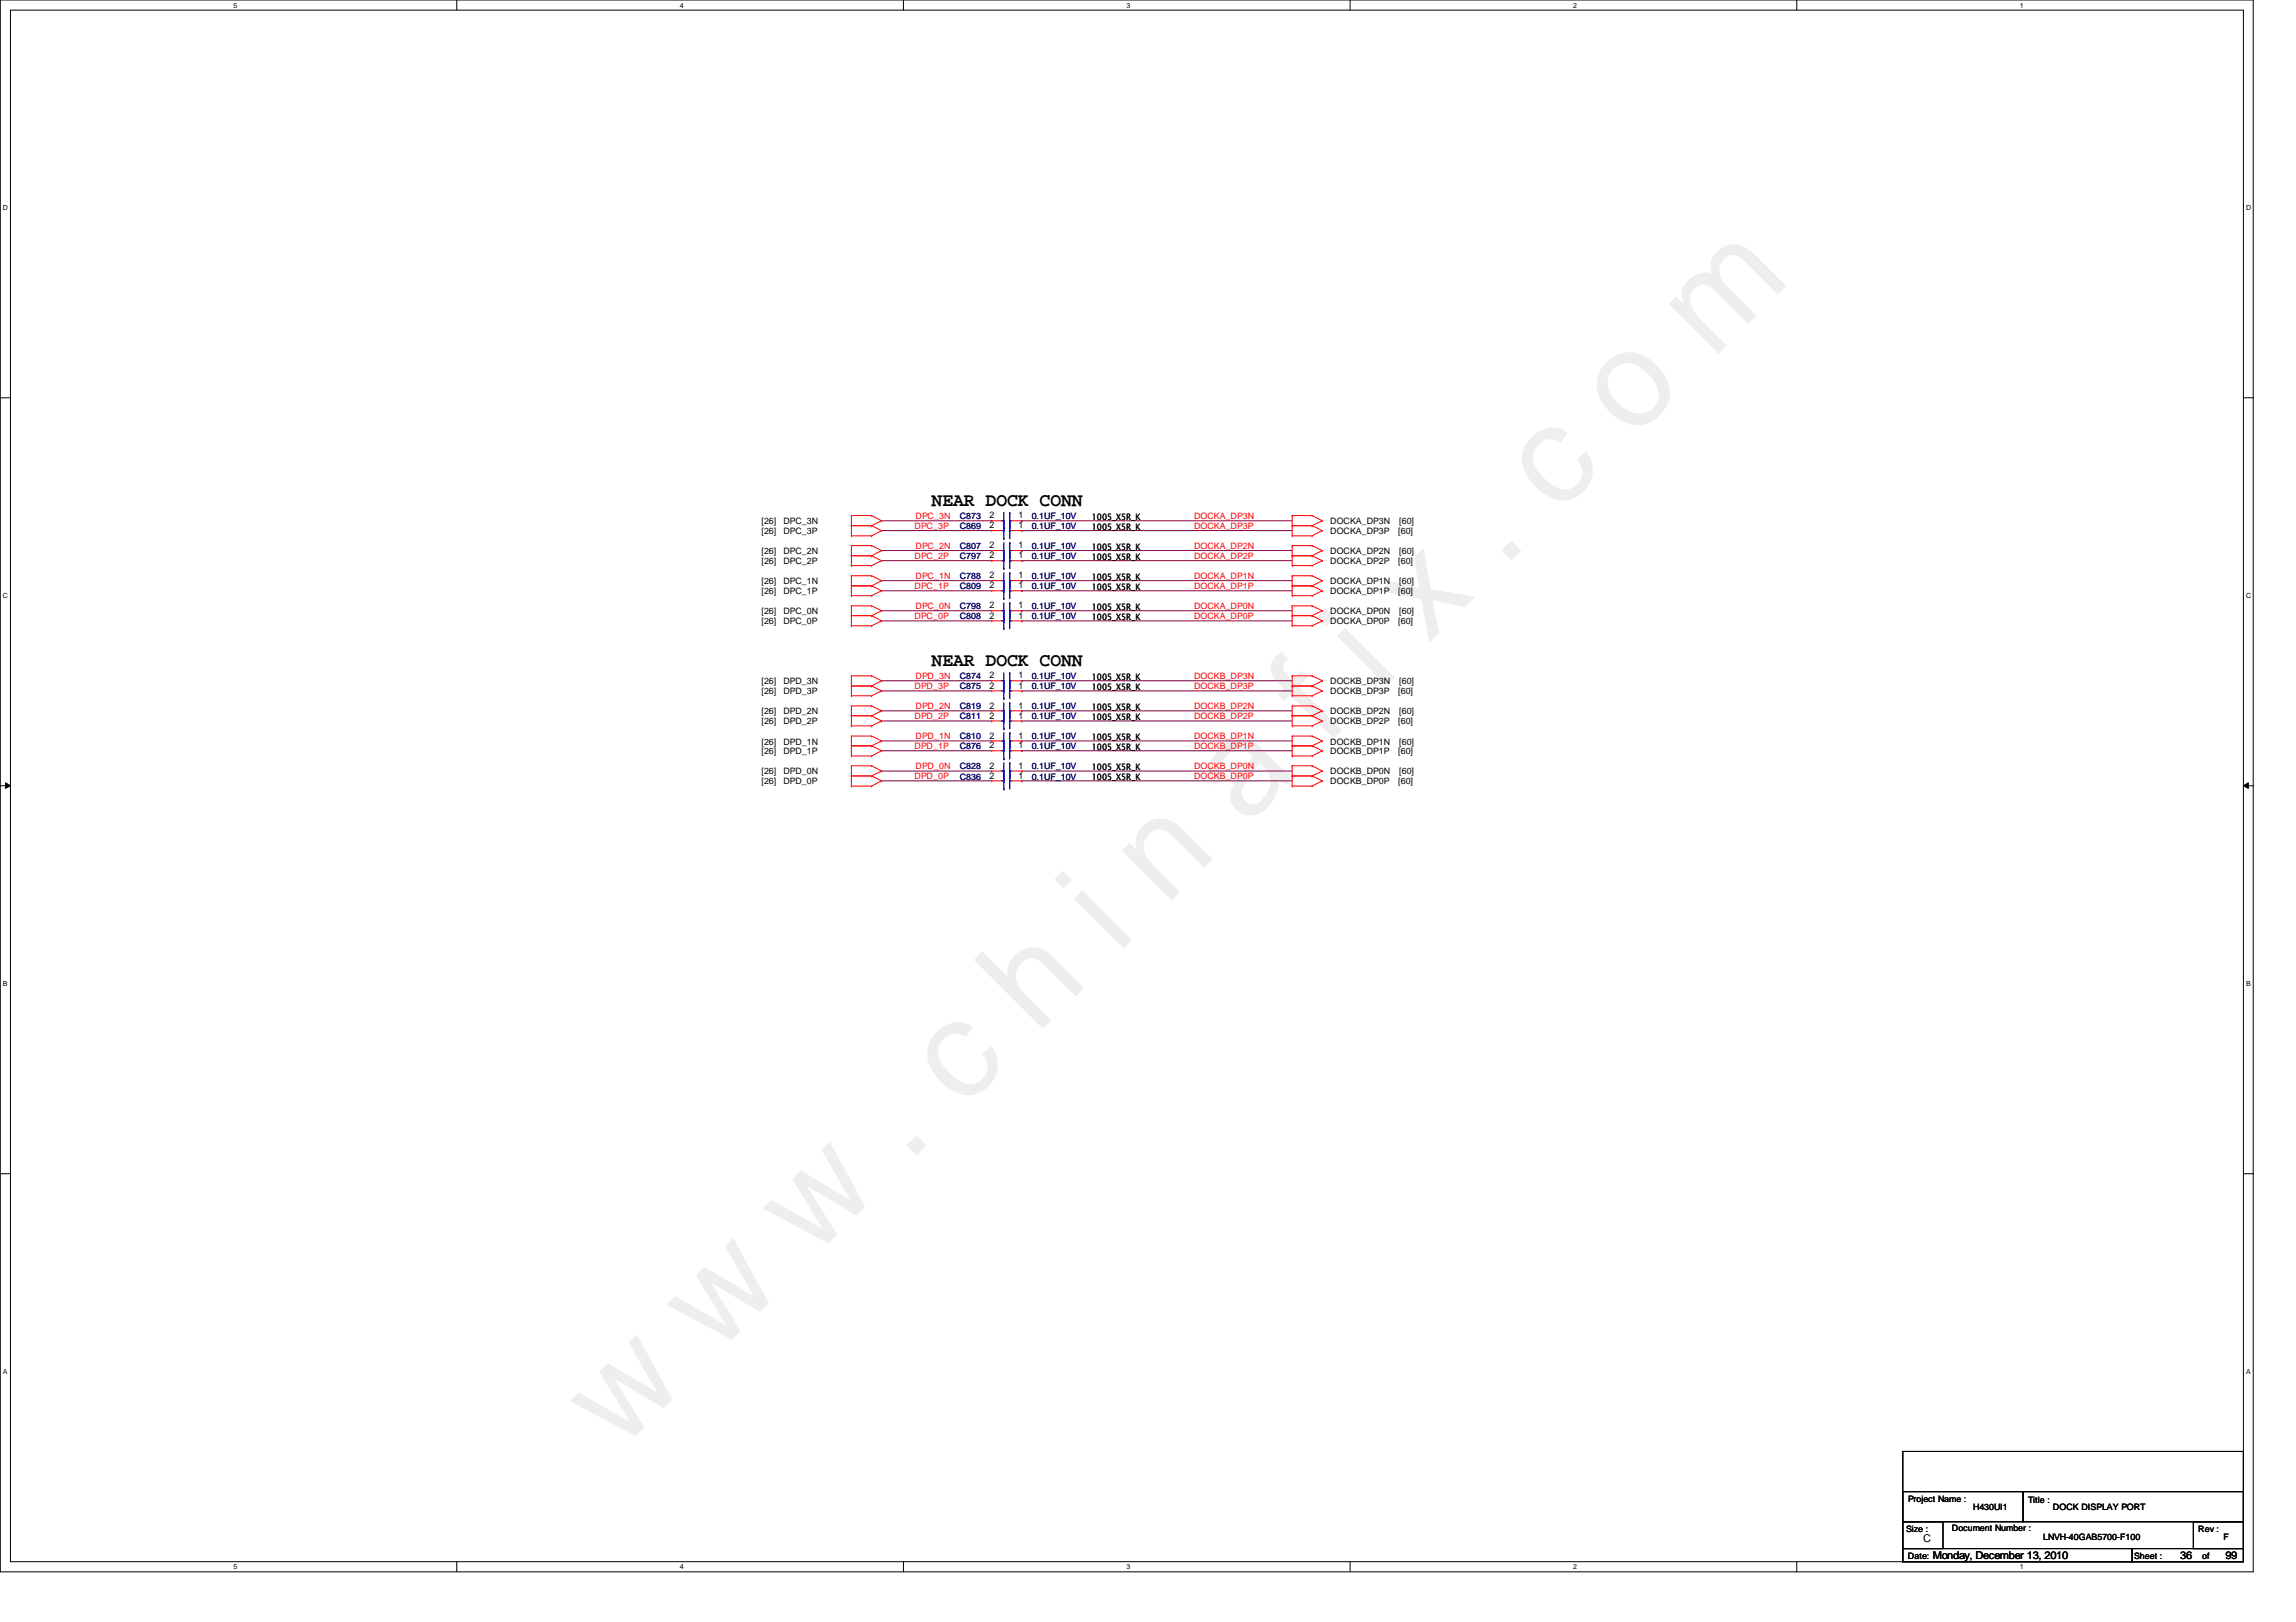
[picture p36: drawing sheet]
<svg xmlns="http://www.w3.org/2000/svg" width="297mm" height="210mm" viewBox="0 0 297 210" stroke-linecap="round" stroke-linejoin="round" font-family="sans-serif">
<defs><g id="words">
<text font-size="17.6" fill="#f00" x="80.1" y="188" transform="rotate(-45 80.1 188)">w w w . c h i n a f i x . c o m</text>
<g font-size="2.5">
<text x="120.5" y="65.5">NEAR DOCK CONN</text>
<text x="120.5" y="86.2">NEAR DOCK CONN</text>
</g>
<g font-size="1.4">
<text x="248.8" y="199.5">C</text>
<text x="250.1" y="201.7">Monday, December 13, 2010</text>
<text x="282.1" y="201.7">36</text>
<text x="287.9" y="201.7">99</text>
</g>
<g font-size="1.2">
<text x="128" y="67.1">2</text>
<text x="128" y="71">2</text>
<text x="128" y="68.4">2</text>
<text x="131.8" y="67.1">1</text>
<text x="131.8" y="71">1</text>
<text x="131.8" y="68.4">1</text>
<text x="128" y="74.8">2</text>
<text x="128" y="76.2">2</text>
<text x="128" y="72.3">2</text>
<text x="131.8" y="74.8">1</text>
<text x="131.8" y="76.2">1</text>
<text x="131.8" y="72.3">1</text>
<text x="128" y="78.7">2</text>
<text x="128" y="80.1">2</text>
<text x="131.8" y="78.7">1</text>
<text x="131.8" y="80.1">1</text>
<text x="128" y="87.8">2</text>
<text x="128" y="89.1">2</text>
<text x="131.8" y="87.8">1</text>
<text x="131.8" y="89.1">1</text>
<text x="128" y="91.7">2</text>
<text x="128" y="93">2</text>
<text x="128" y="95.6">2</text>
<text x="131.8" y="91.7">1</text>
<text x="131.8" y="93">1</text>
<text x="131.8" y="95.6">1</text>
<text x="128" y="99.5">2</text>
<text x="128" y="96.9">2</text>
<text x="128" y="100.8">2</text>
<text x="131.8" y="99.5">1</text>
<text x="131.8" y="96.9">1</text>
<text x="131.8" y="100.8">1</text>
</g>
<g font-size="1.1">
<text x="98.5" y="67.8">[26]</text>
<text x="98.5" y="69.1">[26]</text>
<text x="98.5" y="71.7">[26]</text>
<text x="101.3" y="67.8">DPC_3N</text>
<text x="101.3" y="69.1">DPC_3P</text>
<text x="101.3" y="71.7">DPC_2N</text>
<text x="141.3" y="67.3">1005_X5R_K</text>
<text x="141.3" y="71.2">1005_X5R_K</text>
<text x="141.3" y="68.6">1005_X5R_K</text>
<text x="172.1" y="67.8">DOCKA_DP3N</text>
<text x="172.1" y="69.1">DOCKA_DP3P</text>
<text x="172.1" y="71.7">DOCKA_DP2N</text>
<text x="180.9" y="69.1">[60]</text>
<text x="181" y="67.8">[60]</text>
<text x="181" y="71.7">[60]</text>
<text x="98.5" y="73">[26]</text>
<text x="98.5" y="75.6">[26]</text>
<text x="98.5" y="76.9">[26]</text>
<text x="101.3" y="73">DPC_2P</text>
<text x="101.3" y="75.6">DPC_1N</text>
<text x="101.3" y="76.9">DPC_1P</text>
<text x="141.3" y="75.1">1005_X5R_K</text>
<text x="141.3" y="76.3">1005_X5R_K</text>
<text x="141.3" y="72.4">1005_X5R_K</text>
<text x="172.1" y="73">DOCKA_DP2P</text>
<text x="172.1" y="75.6">DOCKA_DP1N</text>
<text x="172.1" y="76.9">DOCKA_DP1P</text>
<text x="180.9" y="73">[60]</text>
<text x="180.9" y="76.9">[60]</text>
<text x="181" y="75.6">[60]</text>
<text x="98.5" y="79.5">[26]</text>
<text x="98.5" y="80.8">[26]</text>
<text x="101.3" y="79.5">DPC_0N</text>
<text x="101.3" y="80.8">DPC_0P</text>
<text x="141.3" y="78.9">1005_X5R_K</text>
<text x="141.3" y="80.2">1005_X5R_K</text>
<text x="172.1" y="79.5">DOCKA_DP0N</text>
<text x="172.1" y="80.8">DOCKA_DP0P</text>
<text x="180.9" y="80.8">[60]</text>
<text x="181" y="79.5">[60]</text>
<text x="98.5" y="88.6">[26]</text>
<text x="98.5" y="89.9">[26]</text>
<text x="101.3" y="88.6">DPD_3N</text>
<text x="101.3" y="89.9">DPD_3P</text>
<text x="141.3" y="88">1005_X5R_K</text>
<text x="141.3" y="89.3">1005_X5R_K</text>
<text x="172.1" y="88.6">DOCKB_DP3N</text>
<text x="172.1" y="89.9">DOCKB_DP3P</text>
<text x="180.9" y="89.9">[60]</text>
<text x="181" y="88.6">[60]</text>
<text x="98.5" y="93.7">[26]</text>
<text x="98.5" y="92.5">[26]</text>
<text x="101.3" y="93.7">DPD_2P</text>
<text x="101.3" y="92.5">DPD_2N</text>
<text x="141.3" y="91.9">1005_X5R_K</text>
<text x="141.3" y="93.2">1005_X5R_K</text>
<text x="141.3" y="95.8">1005_X5R_K</text>
<text x="172.1" y="92.5">DOCKB_DP2N</text>
<text x="172.1" y="93.7">DOCKB_DP2P</text>
<text x="180.9" y="93.7">[60]</text>
<text x="181" y="92.5">[60]</text>
<text x="98.5" y="97.6">[26]</text>
<text x="98.5" y="96.4">[26]</text>
<text x="98.5" y="100.2">[26]</text>
<text x="98.5" y="101.5">[26]</text>
<text x="101.3" y="97.6">DPD_1P</text>
<text x="101.3" y="96.4">DPD_1N</text>
<text x="101.3" y="100.2">DPD_0N</text>
<text x="101.3" y="101.5">DPD_0P</text>
<text x="141.3" y="99.7">1005_X5R_K</text>
<text x="141.3" y="97.1">1005_X5R_K</text>
<text x="141.3" y="101">1005_X5R_K</text>
<text x="172.1" y="96.4">DOCKB_DP1N</text>
<text x="172.1" y="97.6">DOCKB_DP1P</text>
<text x="172.1" y="100.2">DOCKB_DP0N</text>
<text x="172.1" y="101.5">DOCKB_DP0P</text>
<text x="180.9" y="97.6">[60]</text>
<text x="180.9" y="101.5">[60]</text>
<text x="181" y="96.4">[60]</text>
<text x="181" y="100.2">[60]</text>
<text x="246.8" y="194.4">Project Name :</text>
<text x="255.3" y="195.4">H430UI1</text>
<text x="262.4" y="194.5">Title :</text>
<text x="265.6" y="195.4">DOCK DISPLAY PORT</text>
<text x="246.6" y="198.3">Size :</text>
<text x="246.8" y="201.8">Date:</text>
<text x="252.5" y="198.2">Document Number :</text>
<text x="264.3" y="199.3">LNVH-40GAB5700-F100</text>
<text x="276.1" y="201.8">Sheet :</text>
<text x="284.4" y="198.3">Rev :</text>
<text x="284.9" y="201.8">of</text>
<text x="287.7" y="199.3">F</text>
</g>
<g font-size="1.1" fill="#f00">
<text x="118.3" y="68.4">DPC_3P</text>
<text x="118.4" y="71">DPC_2N</text>
<text x="118.4" y="67.1">DPC_3N</text>
<text x="154.5" y="67.1">DOCKA_DP3N</text>
<text x="154.5" y="68.4">DOCKA_DP3P</text>
<text x="154.5" y="71">DOCKA_DP2N</text>
<text x="118.3" y="76.2">DPC_1P</text>
<text x="118.3" y="72.3">DPC_2P</text>
<text x="118.4" y="74.9">DPC_1N</text>
<text x="154.5" y="74.9">DOCKA_DP1N</text>
<text x="154.5" y="72.3">DOCKA_DP2P</text>
<text x="154.5" y="76.2">DOCKA_DP1P</text>
<text x="118.3" y="80.1">DPC_0P</text>
<text x="118.4" y="78.8">DPC_0N</text>
<text x="154.5" y="80.1">DOCKA_DP0P</text>
<text x="154.5" y="78.8">DOCKA_DP0N</text>
<text x="118.3" y="89.2">DPD_3P</text>
<text x="118.4" y="87.8">DPD_3N</text>
<text x="154.5" y="87.8">DOCKB_DP3N</text>
<text x="154.5" y="89.2">DOCKB_DP3P</text>
<text x="118.3" y="93">DPD_2P</text>
<text x="118.4" y="95.6">DPD_1N</text>
<text x="118.4" y="91.7">DPD_2N</text>
<text x="154.5" y="95.6">DOCKB_DP1N</text>
<text x="154.5" y="91.7">DOCKB_DP2N</text>
<text x="154.5" y="93">DOCKB_DP2P</text>
<text x="118.3" y="100.8">DPD_0P</text>
<text x="118.3" y="96.9">DPD_1P</text>
<text x="118.4" y="99.5">DPD_0N</text>
<text x="154.5" y="96.9">DOCKB_DP1P</text>
<text x="154.5" y="100.8">DOCKB_DP0P</text>
<text x="154.5" y="99.5">DOCKB_DP0N</text>
</g>
<g font-size="1.1" fill="#000080">
<text x="124.2" y="67.2">C873</text>
<text x="124.2" y="71.1">C807</text>
<text x="124.2" y="68.5">C869</text>
<text x="133.5" y="67.2">0.1UF_10V</text>
<text x="133.5" y="71.1">0.1UF_10V</text>
<text x="133.5" y="68.5">0.1UF_10V</text>
<text x="124.2" y="75">C788</text>
<text x="124.2" y="76.2">C809</text>
<text x="124.2" y="72.3">C797</text>
<text x="133.5" y="75">0.1UF_10V</text>
<text x="133.5" y="76.2">0.1UF_10V</text>
<text x="133.5" y="72.3">0.1UF_10V</text>
<text x="124.2" y="78.8">C798</text>
<text x="124.2" y="80.1">C808</text>
<text x="133.5" y="78.8">0.1UF_10V</text>
<text x="133.5" y="80.1">0.1UF_10V</text>
<text x="124.2" y="87.9">C874</text>
<text x="124.2" y="89.2">C875</text>
<text x="133.5" y="87.9">0.1UF_10V</text>
<text x="133.5" y="89.2">0.1UF_10V</text>
<text x="124.2" y="91.8">C819</text>
<text x="124.2" y="93.1">C811</text>
<text x="124.2" y="95.7">C810</text>
<text x="133.5" y="91.8">0.1UF_10V</text>
<text x="133.5" y="93.1">0.1UF_10V</text>
<text x="133.5" y="95.7">0.1UF_10V</text>
<text x="124.2" y="99.6">C828</text>
<text x="124.2" y="97">C876</text>
<text x="124.2" y="100.9">C836</text>
<text x="133.5" y="99.6">0.1UF_10V</text>
<text x="133.5" y="97">0.1UF_10V</text>
<text x="133.5" y="100.9">0.1UF_10V</text>
</g>
<g font-size=".9">
<text x="30.2" y="1">5</text>
<text x="88" y="1">4</text>
<text x="145.8" y="1">3</text>
<text x="203.5" y="1">2</text>
<text x="261.3" y="1">1</text>
<text x=".4" y="27.2">D</text>
<text x="290.6" y="27.2">D</text>
<text x=".4" y="77.3">C</text>
<text x="290.6" y="77.3">C</text>
<text x=".4" y="127.6">B</text>
<text x="290.6" y="127.6">B</text>
<text x=".4" y="177.8">A</text>
<text x="290.6" y="177.8">A</text>
<text x="30.2" y="203.1">5</text>
<text x="88" y="203.1">4</text>
<text x="145.8" y="203.1">3</text>
<text x="203.5" y="203.1">2</text>
<text x="261.3" y="203.1">1</text>
</g>
</g></defs>
<path d="M0 0h291.5v203.4h-291.5zM1.4 1.3h288.8v200.8h-288.8z" fill="none" stroke="#000" stroke-width=".13"/>
<g fill="#fff">
<path d="M30.2 .2h.5v1h-.5z"/>
<path d="M30.2 202.3h.5v1h-.5z"/>
</g>
<path d="M59.1 0v1.3M59.1 202.1v1.3" fill="none" stroke="#000" stroke-width=".13"/>
<g fill="#fff">
<path d="M88 .2h.5v1h-.5z"/>
<path d="M88 202.3h.5v1h-.5z"/>
</g>
<path d="M116.9 0v1.3M116.9 202.1v1.3" fill="none" stroke="#000" stroke-width=".13"/>
<g fill="#fff">
<path d="M145.8 .2h.5v1h-.5z"/>
<path d="M145.8 202.3h.5v1h-.5z"/>
</g>
<path d="M174.7 0v1.3M174.7 202.1v1.3" fill="none" stroke="#000" stroke-width=".13"/>
<g fill="#fff">
<path d="M203.5 .2h.5v1h-.5z"/>
<path d="M203.5 202.3h.5v1h-.5z"/>
</g>
<path d="M232.4 0v1.3M232.4 202.1v1.3" fill="none" stroke="#000" stroke-width=".13"/>
<g fill="#fff">
<path d="M261.3 .2h.5v1h-.5z"/>
<path d="M261.3 202.3h.5v1h-.5z"/>
<path d="M.4 26.4h.6v1h-.6z"/>
<path d="M290.6 26.4h.6v1h-.6z"/>
<path d="M.4 76.5h.6v1.1h-.6z"/>
<path d="M290.6 76.5h.6v1.1h-.6z"/>
</g>
<path d="M0 51.5h1.4M290.2 51.5h1.3" fill="none" stroke="#000" stroke-width=".13"/>
<g fill="#fff">
<path d="M.4 126.7h.6v1.1h-.6z"/>
<path d="M290.6 126.7h.6v1.1h-.6z"/>
</g>
<path d="M0 101.7h1.4M.7 101.3l.7 .4-.7 .3zM290.2 101.7l.7-.4v.7zM290.2 101.7h1.3" fill="none" stroke="#000" stroke-width=".13"/>
<path d="M.7 101.3l.7 .4-.7 .3zM290.2 101.7l.7-.4v.7z" fill="#000"/>
<g fill="#fff">
<path d="M.4 177h.5v1h-.5z"/>
<path d="M290.6 177h.5v1h-.5z"/>
</g>
<path d="M0 151.9h1.4M290.2 151.9h1.3M246.2 196.9h5.2v3.5h-5.2zM246.2 193h15.5v3.9h-15.5zM246.2 187.8h44v14.3h-44zM261.7 193h28.5v3.9h-28.5zM283.8 196.9h6.4v3.5h-6.4zM246.2 200.4h29.6v1.7h-29.6zM275.8 200.4h14.4v1.7h-14.4z" fill="none" stroke="#000" stroke-width=".13"/>
<g fill="none" stroke="#800040" stroke-width=".13">
<path d="M132.2 67.4h35M132.2 68.7h35M132.2 75.1h35M132.2 71.2h35M132.2 72.6h35M132.2 76.5h35M132.2 79h35M132.2 80.3h35M132.2 88.1h35M132.2 95.9h35M132.2 89.4h35M132.2 92h35"/>
<path d="M132.2 93.3h35M132.2 97.2h35M132.2 99.8h35M132.2 101h35"/>
</g>
<use href="#words"/>
</svg>
